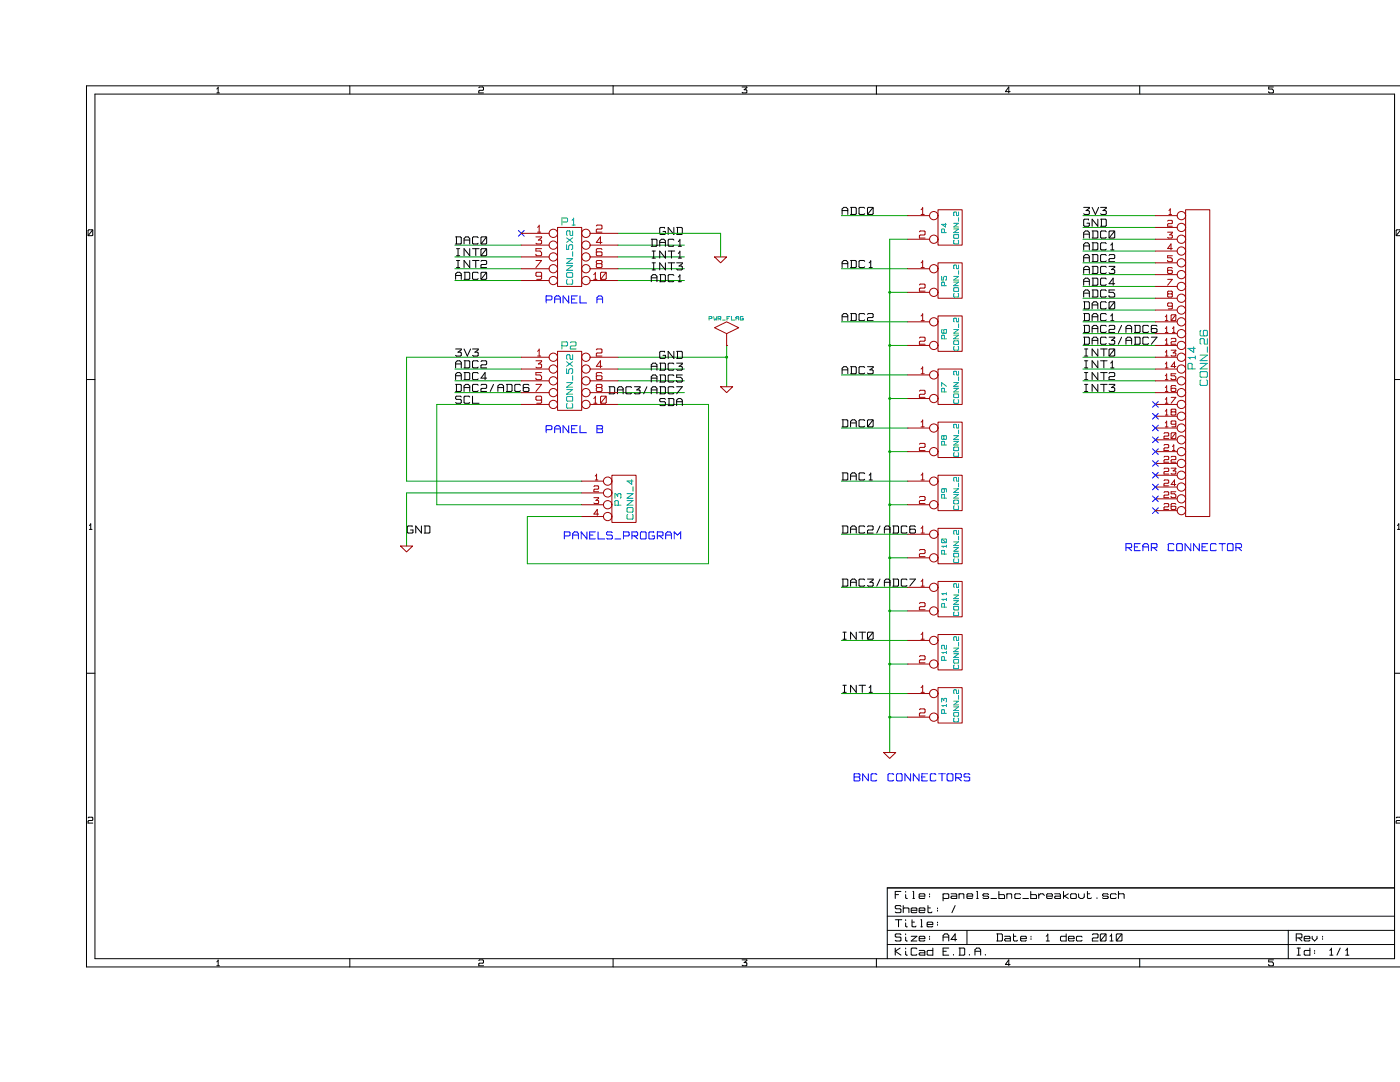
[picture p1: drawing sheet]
<svg xmlns="http://www.w3.org/2000/svg" width="279mm" height="216mm" viewBox="0 0 279 216" stroke-linecap="round" stroke-linejoin="round" font-family="sans-serif">
<g fill="none" stroke="#000" stroke-width=".2">
<path d="M18.9 18.8h259.4v172.5h-259.4zM43.3 18.5h.5M43.5 17.4v1.1M43.5 17.5l-.2 .3M69.8 17.1v1.7M95.6 17.5l.1-.1h.6l.2 .1v.4l-.2 .1h-.6l-.1 .2v.3h.9M122.4 17.1v1.7M148.1 17.4h.9l-.5 .5 .5 .1v.4l-.1 .1-.8-.1M174.9 17.1v1.7M201.6 18.3h-.9l.6-.9v1.1M227.5 17.1v1.7M254.1 17.4h-.9v.4h.7l.2 .2v.4l-.8 .1-.1-.2"/>
<path d="M279.4 17.1h-262.1v175.8h262.1M17.6 46l.1-.1h.7l.1 .1v.9l-.1 .1-.8-.1zM18.5 45.9l-.9 1.1M132.6 45.5v-.1h-.8l-.1 .1v1.2l.1 .1h.8l.2-.1v-.5h-.5M134.5 45.4v1.4l-1.2-1.4v1.4M135 45.4h1l.2 .1v1.2l-.2 .1h-1M135.2 45.4v1.4M279.4 45.9h-.6l-.2 .1v.9l.2 .1h.6M279.4 46l-.8 1M17.3 75.7h1.6M278.3 75.7h1.1M17.8 105.6h.6"/>
<path d="M18.1 104.5v1.1M18.1 104.6l-.3 .3M278.9 105.6h.5M279.2 104.5v1.1M279.2 104.6l-.3 .3M17.3 134.3h1.6M278.3 134.3h1.1M17.6 163.2l.1-.1h.7l.1 .1v.4l-.1 .1h-.7l-.1 .2v.3h.9M178.7 178.5h.6M179.8 177.9h-1.1v1.4M180.7 177.9v.1M180.7 178.5v.6l.4 .2"/>
<path d="M182.2 177.9h.1v1.4M182.2 179.3h.3M183.4 178.8h1.2v-.3l-.2-.2h-.8l-.2 .2v.6l.2 .2h.8l.2-.2M185.5 178.3v.2M185.5 178.8v.2M188.2 178.3v1.5M188.2 178.5l.2-.2h.8l.1 .2v.6l-.1 .2h-.8l-.2-.2M189.8 178.3h1l.1 .2v.8h-.9l-.2-.2 .2-.3h.9M191.4 178.5l.2-.2h.6l.2 .2v.8M191.4 178.3v1M193 178.8h1.1v-.3l-.2-.2h-.7l-.2 .2v.6l.2 .2h.7l.2-.2M194.9 177.9h.2v1.4"/>
<path d="M194.9 179.3h.3M197.3 178.5l-.2-.2h-.8l-.1 .2 .1 .3h.8l.2 .3-.2 .2h-.8l-.1-.2M197.8 179.3h1.1M199.3 177.9v1.4h1.2v-.6l-.2-.2h-1M200.9 178.5l.2-.2h.7l.1 .2v.8M200.9 178.3v1M203.7 178.5l-.2-.2h-.8l-.2 .2v.6l.2 .2h.8l.2-.2M204.1 179.3h1.2M205.7 177.9v1.4h1.1v-.6l-.1-.2h-1M207.3 178.7l.3-.4h.5l.3 .4M207.3 178.3v1M208.9 178.8h1.1v-.3l-.1-.2h-.8l-.2 .2v.6l.2 .2h.8l.1-.2"/>
<path d="M210.5 178.3h.9l.2 .2v.8h-.9l-.2-.2 .2-.3h.9M212.2 178.8h.2M212.2 177.9v1.4M212.4 178.8l.8 .5M213.2 178.3l-.8 .5M213.7 178.5l.1-.2h.8l.2 .2v.6l-.2 .2h-.8l-.1-.2zM215.3 178.3v.7l.3 .3h.5l.3-.3v-.7M217 177.9v1.2l.2 .2h.5l.1-.2M217 178.3h.5M218.9 179.1v.2M221.2 178.5l-.2-.2h-.8l-.2 .2 .2 .3h.8l.2 .3-.2 .2h-.8l-.2-.2M222.8 178.5l-.2-.2h-.8l-.2 .2v.6l.2 .2h.8l.2-.2"/>
<path d="M223.2 178.5l.2-.2h.8l.1 .2v.8M223.2 177.9v1.4M278.3 177.2h-101.2v14.1M279.4 163.7h-.6l-.2 .2v.3h.8M279.4 163.1h-.6l-.2 .1M43.3 192.7h.5M43.5 191.5v1.2M43.5 191.7l-.2 .2M69.8 191.3v1.6M95.6 191.7l.1-.2h.6l.2 .2v.4l-.2 .1h-.6l-.1 .1v.4h.9M122.4 191.3v1.6M148.1 191.5h.9l-.5 .6 .5 .1v.4l-.1 .1-.8-.1"/>
<path d="M174.9 191.3v1.6M177.1 182.8h101.2M177.1 188.5h101.2M177.1 185.6h101.2M178.7 189.2v1.4M178.7 183.5h1.3M179.3 183.5v1.4M179.6 189.2l-.9 .6 1.1 .8M179.8 186.5l-.2-.1h-.8l-.1 .1v.3l.1 .2h.8l.2 .2v.4l-.2 .2h-.8l-.1-.2M179.8 180.9l-.2-.2h-.8l-.1 .2v.3l.1 .1h.8l.2 .2v.5l-.2 .1h-.8l-.1-.1M180.3 180.7v1.4M180.3 181.3l.1-.1h.8l.2 .1v.8"/>
<path d="M180.7 187v.6l.4 .2M180.7 183.5v.2M180.7 184.2v.6l.4 .1M180.7 186.4v.1M180.7 189.2v.1M180.7 189.8v.6l.4 .2M181.8 186.8h1.2l-1.2 1h1.2M181.8 181.6h1.2v-.3l-.2-.1h-.8l-.2 .1v.7l.2 .1h.8l.2-.1M182 183.5v1.3l.2 .1h.5l.1-.1M182 184h.5M183 189.3l-.2-.1h-.8l-.2 .1v1.1l.2 .2h.8l.2-.2M183.4 187.3h1.2v-.3l-.2-.2h-.8l-.2 .2v.6l.2 .2h.8l.2-.2"/>
<path d="M183.4 189.6h1l.2 .2v.8h-1l-.2-.2 .2-.3h1M183.4 181.6h1.2v-.3l-.2-.1h-.8l-.2 .1v.7l.2 .1h.8l.2-.1M183.8 183.5h.1v1.4M183.8 184.9h.3M185 184.5h1.2v-.3l-.2-.2h-.8l-.2 .2v.6l.2 .1h.8l.2-.1M185.2 180.7v1.3l.2 .1h.5l.1-.1M185.2 181.2h.5M185.5 186.8v.2M185.5 187.3v.2M186.2 189.2v1.4h-1l-.2-.2v-.6l.2-.2h1M187.1 181.2v.1M187.1 181.6v.2"/>
<path d="M187.1 184v.2M187.1 184.5v.1M188.2 187.8v-1.1l.3-.3h.5l.3 .3v1.1M188.2 189.8h.7M188.2 187h1.1M189.3 189.2h-1.1v1.4h1.1M190.3 190.4v.2M190.6 180.7l-.6 1.4M190.9 187.5h-1.1l.8-1.1v1.4M191.4 189.2h1l.1 .1v1.1l-.1 .2h-1M191.6 189.2v1.4M193 185.6v2.9"/>
<path d="M193.5 190.4v.2M194.6 190.6v-1.1l.3-.3h.5l.3 .3v1.1M194.6 189.8h1.1M196.6 190.4v.2M198.9 186.4h1l.1 .1v1.1l-.1 .2h-1M199.1 186.4v1.4M200.5 186.8h1l.1 .2v.8h-.9l-.2-.2 .2-.3h.9M201.6 192.4h-.9l.6-.9v1.2M202.3 186.4v1.2l.1 .2h.5l.2-.2M202.3 186.8h.4M203.7 187.3h1.1v-.3l-.1-.2h-.8l-.2 .2v.6l.2 .2h.8l.1-.2M205.8 186.8v.2"/>
<path d="M205.8 187.3v.2M208.8 187.8h.6M209.1 186.4v1.4M209.1 186.5l-.3 .3M212.8 186.4v1.4h-1l-.2-.2v-.6l.2-.2h1M213.2 187.3h1.2v-.3l-.2-.2h-.8l-.2 .2v.6l.2 .2h.8l.2-.2M216 187l-.2-.2h-.8l-.2 .2v.6l.2 .2h.8l.2-.2M218 186.5l.2-.1h.8l.1 .1v.5l-.1 .2h-.8l-.2 .1v.5h1.1M219.6 186.5l.2-.1h.8l.1 .1v1.1l-.1 .2h-.8l-.2-.2zM220.7 186.4l-1.1 1.4M221.5 187.8h.7M221.8 186.4v1.4"/>
<path d="M221.8 186.5l-.3 .3M222.8 186.5l.1-.1h.8l.2 .1v1.1l-.2 .2h-.8l-.1-.2zM223.9 186.4l-1.1 1.4M227.5 191.3v1.6M254.1 191.5h-.9v.4h.7l.2 .3v.4l-.8 .1-.1-.3M257.1 185.6v5.7M258.7 187.2h1l.1-.2v-.5l-.1-.1h-1v1.4M258.9 190.6h.6M258.9 189.2h.6M259.2 187.2l.6 .6M259.2 189.2v1.4M260.3 187.3h1.1v-.3l-.2-.2h-.7l-.2 .2v.6l.2 .2h.7l.2-.2"/>
<path d="M261.4 189.2v1.4h-.9l-.2-.2v-.6l.2-.2h.9M261.9 186.8v.5l.5 .5 .4-.5v-.5M262.4 189.6v.2M262.4 190.1v.2M263.9 186.8v.2M263.9 187.3v.2M265.4 190.6h.6M265.7 189.2v1.4M265.7 189.3l-.3 .3M267.5 189.2l-.7 1.4M268.6 190.6h.6M268.9 189.2v1.4"/>
<path d="M268.9 189.3l-.3 .3"/>
</g>
<path d="M142.6 51.3h2.4l-1.2 1.1z" fill="none" stroke="#a00000" stroke-width=".2"/>
<path d="M123.3 46.6h20.5v4.7" fill="none" stroke="#00a000" stroke-width=".2"/>
<circle cx="145" cy="71.3" r=".19" fill="#00a000"/>
<g fill="none" stroke="#00a000" stroke-width=".2">
<path d="M90.8 53.6h13.2M90.8 48.9h13.2M123.3 53.6h13.3M123.3 48.9h13.3M167.9 53.6h13.3M216.1 57.2h14.5M216.1 52.4h14.5M216.1 47.7h14.5M90.8 76h13.2M104 71.3h-22.9v24.7h35M123.3 76h13.3M145 68.9v8.3"/>
<path d="M167.9 74.8h13.3M216.1 71.3h14.5M216.1 76h14.5M216.1 66.6h14.5M216.1 61.9h14.5M104 80.7h-16.8v20h28.9M167.9 96h13.3M105.2 103.1h10.9M167.9 117.2h13.3M167.9 138.4h13.3"/>
<circle cx="145" cy="71.3" r=".19"/>
</g>
<circle cx="177.6" cy="143.1" r=".19" fill="#00a000"/>
<g fill="none" stroke="#00a000" stroke-width=".2">
<path d="M177.6 47.7v102.5"/>
<circle cx="177.6" cy="143.1" r=".19"/>
</g>
<circle cx="177.6" cy="121.9" r=".19" fill="#00a000"/>
<g fill="none" stroke="#00a000" stroke-width=".2">
<path d="M177.6 132.5h3.6"/>
<circle cx="177.6" cy="121.9" r=".19"/>
</g>
<circle cx="177.6" cy="100.7" r=".19" fill="#00a000"/>
<g fill="none" stroke="#00a000" stroke-width=".2">
<path d="M177.6 111.3h3.6"/>
<circle cx="177.6" cy="100.7" r=".19"/>
</g>
<circle cx="177.6" cy="79.5" r=".19" fill="#00a000"/>
<g fill="none" stroke="#00a000" stroke-width=".2">
<path d="M177.6 90.1h3.6"/>
<circle cx="177.6" cy="79.5" r=".19"/>
</g>
<circle cx="177.6" cy="58.3" r=".19" fill="#00a000"/>
<g fill="none" stroke="#00a000" stroke-width=".2">
<path d="M177.6 47.7h3.6M177.6 58.3h3.6M177.6 68.9h3.6M177.6 79.5h3.6"/>
<circle cx="177.6" cy="58.3" r=".19"/>
</g>
<circle cx="177.6" cy="68.9" r=".19" fill="#00a000"/>
<g fill="none" stroke="#00a000" stroke-width=".2">
<path d="M177.6 100.7h3.6"/>
<circle cx="177.6" cy="68.9" r=".19"/>
</g>
<circle cx="177.6" cy="90.1" r=".19" fill="#00a000"/>
<g fill="none" stroke="#00a000" stroke-width=".2">
<path d="M177.6 121.9h3.6"/>
<circle cx="177.6" cy="90.1" r=".19"/>
</g>
<circle cx="177.6" cy="111.3" r=".19" fill="#00a000"/>
<g fill="none" stroke="#00a000" stroke-width=".2">
<path d="M177.6 143.1h3.6"/>
<circle cx="177.6" cy="111.3" r=".19"/>
</g>
<circle cx="177.6" cy="132.5" r=".19" fill="#00a000"/>
<g fill="none" stroke="#00a000" stroke-width=".2">
<path d="M90.8 51.3h13.2M90.8 56h13.2M123.3 51.3h13.3M123.3 56h13.3M167.9 43h13.3M216.1 43h14.5M216.1 45.4h14.5M216.1 50.1h14.5M216.1 54.8h14.5M216.1 59.5h14.5M90.8 78.3h13.2M90.8 73.6h13.2"/>
<path d="M123.3 78.3h13.3M123.3 73.6h13.3M123.3 71.3h21.7M167.9 64.2h13.3M216.1 78.3h14.5M216.1 73.6h14.5M216.1 64.2h14.5M216.1 68.9h14.5M116.1 98.4h-35v10.6M123.3 80.7h18.1v31.8h-36.2v-9.4M167.9 85.4h13.3M167.9 106.6h13.3"/>
<path d="M167.9 127.8h13.3"/>
<circle cx="177.6" cy="132.5" r=".19"/>
</g>
<g fill="none" stroke="#0000c0" stroke-width=".2">
<path d="M103.5 46l1.1 1.1M104.6 46l-1.1 1.1M230 99l1.2 1.1M230 96.6l1.2 1.1M230 94.3l1.2 1.1M230 91.9l1.2 1.1M230 89.6l1.2 1.1M230 87.2l1.2 1.1M230 84.8l1.2 1.2M230 82.5l1.2 1.1M230 80.1l1.2 1.2M231.2 99l-1.2 1.1"/>
<path d="M231.2 96.6l-1.2 1.1M231.2 94.3l-1.2 1.1M231.2 91.9l-1.2 1.1M231.2 89.6l-1.2 1.1M231.2 87.2l-1.2 1.1M231.2 84.8l-1.2 1.2M231.2 82.5l-1.2 1.1M231.2 80.1l-1.2 1.2M230 101.3l1.2 1.2M231.2 101.3l-1.2 1.2"/>
</g>
<g fill="none" stroke="#a00000" stroke-width=".2">
<path d="M104 53.6h5.6M104 56h5.6M104 51.3h5.6M104 48.9h5.6M104 46.6h5.6M107 47.3h1.1v.1l-.7 .5h.5l.2 .2v.4l-.2 .2h-.8l-.1-.2M107 52h1.1l-1.1 1.4M107.3 46.3h.6M107.6 44.9v1.4M107.6 45.1l-.3 .3M108.1 55l-.2 .1h-.8l-.1-.1v-.5l.1-.2h.8l.2 .2v1.1l-.2 .1h-.8M108.1 49.6h-1.1v.5h.8l.3 .3v.5l-.2 .1h-.8l-.1-.3"/>
<path d="M111.3 45.4h4.8v11.8h-4.8zM117.8 53.6h5.5M117.8 56h5.5M117.8 51.3h5.5M117.8 48.9h5.5M117.8 46.6h5.5M118.5 55.7h.6M118.8 54.3v1.4M118.8 54.5l-.3 .3M119 45.1l.2-.2h.8l.1 .2v.4l-.1 .2h-.8l-.2 .2v.4h1.1M119.2 52.6l-.2 .2v.4l.2 .2h.8l.1-.2v-.4l-.1-.2M119.2 52.6l-.2-.2v-.3l.2-.1h.8l.1 .1v.3l-.1 .2"/>
<path d="M119.2 52.6h.8M119.9 54.5l.1-.2h.8l.2 .2v1.1l-.2 .1h-.8l-.1-.1zM120.1 49.8l-.1-.2h-.8l-.2 .2v1.1l.2 .1h.8l.1-.1v-.5l-.1-.1h-.8l-.2 .1M120.1 48.4h-1.1l.8-1.1v1.4M121 54.3l-1.1 1.4M181.2 47.7h4.3M181.2 43h4.3M181.2 58.3h4.3M181.2 53.6h4.3M183.5 56.8l.2-.1h.8l.1 .1v.5l-.1 .2h-.8l-.2 .1v.5h1.1M183.5 46.3l.2-.2h.8l.1 .2v.4l-.1 .2h-.8l-.2 .1v.5h1.1M183.8 53.4h.7"/>
<path d="M183.8 42.8h.7M184.1 41.4v1.4M184.1 52v1.4M184.1 52.1l-.3 .3M184.1 41.5l-.3 .4M187.2 52.4h4.8v7.1h-4.8zM187.2 41.9h4.8v7h-4.8zM230.6 59.5h4.3M230.6 57.2h4.3M230.6 54.8h4.3M230.6 52.4h4.3M230.6 50.1h4.3"/>
<path d="M230.6 47.7h4.3M230.6 45.4h4.3M230.6 43h4.3M233 44.1l.2-.1h.6l.2 .1v.4l-.2 .1h-.6l-.2 .2v.3h1M233 46.3h1l-.6 .6 .6 .1v.4l-.2 .1-.8-.1M233 55.7h1l-1 1.2M233.2 58.6l-.2-.1 .2-.4h.6l.2 .1-.2 .4M233.2 58.6l-.2 .2v.4l.2 .1 .8-.1v-.4l-.2-.2M233.2 58.6h.6M233.3 42.8h.5M233.6 41.6v1.2M233.6 41.8l-.3 .2"/>
<path d="M234 49.6h-1l.7-.9v1.2M234 51h-1v.4h.7l.3 .3v.4l-.8 .1-.2-.2M234 53.5l-.2-.1h-.6l-.2 .1v.9l.8 .2 .2-.2v-.4l-.2-.1-.8 .1M236.6 41.9h4.8v61.2h-4.8zM104 78.3h5.6M104 76h5.6M104 73.6h5.6M104 71.3h5.6M107 72h1.1v.2l-.7 .4h.5l.2 .2v.5l-.2 .1h-.8l-.1-.1M107 76.7h1.1l-1.1 1.4M107.3 71h.6M107.6 69.6v1.4"/>
<path d="M107.6 69.8l-.3 .3M108.1 79.7l-.2 .2h-.8l-.1-.2v-.5l.1-.1h.8l.2 .1v1.1l-.2 .2h-.8M108.1 74.3h-1.1v.5h.8l.3 .3v.5l-.2 .2h-.8l-.1-.3M111.3 70.1h4.8v11.8h-4.8zM117.8 78.3h5.5M117.8 76h5.5M117.8 73.6h5.5M117.8 71.3h5.5M118.8 79.1v1.4M118.8 79.2l-.3 .3M119 69.8l.2-.2h.8l.1 .2v.5l-.1 .1h-.8l-.2 .2v.4h1.1M119.2 77.3l-.2 .2v.5l.2 .1h.8l.1-.1v-.5l-.1-.2"/>
<path d="M119.2 77.3l-.2-.1v-.3l.2-.2h.8l.1 .2v.3l-.1 .1M119.2 77.3h.8M119.9 79.2l.1-.1h.8l.2 .1v1.1l-.2 .2h-.8l-.1-.2zM120.1 74.5l-.1-.2h-.8l-.2 .2v1.1l.2 .2h.8l.1-.2v-.5l-.1-.1h-.8l-.2 .1M120.1 73.1h-1.1l.8-1.1v1.4M121 79.1l-1.1 1.4M142.6 65.4l2.4-1.2 2.4 1.2-2.4 1.2zM143.8 77.2h2.4l-1.2 1.1zM145 66.6v2.3M145 68.9h.1M181.2 68.9h4.3M181.2 64.2h4.3"/>
<path d="M181.2 79.5h4.3M181.2 74.8h4.3M183.5 78l.2-.1h.8l.1 .1v.5l-.1 .2h-.8l-.2 .1v.5h1.1M183.5 67.4l.2-.1h.8l.1 .1v.5l-.1 .2h-.8l-.2 .1v.5h1.1M183.8 74.6h.7M183.8 64h.7M184.1 62.6v1.4M184.1 73.2v1.4M184.1 73.3l-.3 .3M184.1 62.7l-.3 .3M187.2 73.6h4.8v7.1h-4.8zM187.2 63h4.8v7.1h-4.8z"/>
<path d="M230.6 78.3h4.3M230.6 76h4.3M230.6 73.6h4.3M230.6 71.3h4.3M230.6 68.9h4.3M230.6 66.6h4.3M230.6 64.2h4.3M230.6 61.9h4.3M232.6 78.1h.5M232.6 75.8h.5M232.6 73.4h.5M232.6 71h.5"/>
<path d="M232.6 68.7h.5M232.6 66.3h.5M232.6 64h.5M232.8 62.8v1.2M232.8 65.2v1.1M232.8 67.5v1.2M232.8 69.9v1.1M232.8 72.2v1.2M232.8 74.6v1.2M232.8 76.9v1.2M232.8 79.3v1.2M232.8 79.4l-.2 .3"/>
<path d="M232.8 77.1l-.2 .2M232.8 74.7l-.2 .3M232.8 72.4l-.2 .2M232.8 70l-.2 .3M232.8 67.7l-.2 .2M232.8 65.3l-.2 .3M232.8 62.9l-.2 .3M233.7 62.9l.2-.1h.6l.2 .1v1l-.2 .1-.8-.1zM233.7 67.7l.2-.2h.6l.2 .2v.4l-.2 .1h-.6l-.2 .1v.4h1M233.7 69.9h1l-.6 .5 .6 .1v.4l-.2 .1-.8-.1M233.7 79.3h1l-1 1.2M234 61l-.8 .1-.2-.1v-.4l.2-.1h.6l.2 .1v.9l-.8 .1"/>
<path d="M234 66.3h.5M234.3 65.2v1.1M234.3 65.3l-.3 .3M234.7 74.6h-1v.4h.7l.3 .2v.4l-.8 .2-.2-.3M234.7 77.1l-.2-.2h-.6l-.2 .2v.9l.8 .1 .2-.1v-.4l-.2-.1-.8 .1M234.7 73.1h-1l.7-.9v1.2M234.7 62.8l-1 1.2M104 80.7h5.6M116.1 98.4h4.3M116.1 96h4.3M117.8 80.7h5.5M118.5 80.5h.6"/>
<path d="M118.5 99.3h1l-.6 .5 .6 .2v.4l-.2 .1-.8-.1M118.5 97.1l.2-.2h.6l.2 .2v.4l-.2 .1h-.6l-.2 .1v.4h1M118.8 95.8h.5M119.1 94.6v1.2M119.1 94.7l-.3 .3M122.1 94.8h4.8v9.4h-4.8zM181.2 90.1h4.3M181.2 85.4h4.3M181.2 96h4.3M183.5 99.2l.2-.1h.8l.1 .1v.5l-.1 .2h-.8l-.2 .1v.5h1.1M183.5 88.6l.2-.1h.8l.1 .1v.5l-.1 .2h-.8l-.2 .1v.5h1.1M183.8 95.8h.7"/>
<path d="M183.8 85.2h.7M184.1 83.8v1.4M184.1 94.4v1.4M184.1 94.5l-.3 .3M184.1 83.9l-.3 .3M187.2 94.8h4.8v7.1h-4.8zM187.2 84.2h4.8v7.1h-4.8zM230.6 99.5h4.3M230.6 97.2h4.3M230.6 94.8h4.3M230.6 92.5h4.3M230.6 90.1h4.3"/>
<path d="M230.6 87.8h4.3M230.6 85.4h4.3M230.6 83.1h4.3M230.6 80.7h4.3M232.3 86.5l.1-.1h.7l.1 .1v.4l-.1 .1h-.7l-.1 .2v.3h.9M232.3 88.8l.1-.1h.7l.1 .1v.4l-.8 .2-.1 .1v.4h.9M232.3 91.2l.1-.1h.7l.1 .1v.4l-.1 .1h-.7l-.1 .2v.3h.9M232.3 93.6l.1-.2h.7l.1 .2v.4l-.1 .1h-.7l-.1 .1v.4h.9M232.3 95.9l.1-.1h.7l.1 .1v.4l-.1 .1h-.7l-.1 .2v.3h.9M232.3 98.3l.1-.2h.7l.1 .2v.4l-.1 .1h-.7l-.1 .1v.4h.9M232.6 85.2h.5M232.6 82.8h.5"/>
<path d="M232.6 80.5h.5M232.8 81.6v1.2M232.8 84v1.2M232.8 84.1l-.2 .3M232.8 81.8l-.2 .2M233.7 86.5l.2-.1h.6l.2 .1v.9l-.2 .1-.8-.1zM233.7 91.2l.2-.1h.6l.2 .1v.4l-.8 .1-.2 .2v.3h1M233.7 93.4h1l-.6 .6 .6 .1v.4l-.2 .1-.8-.1M233.9 82.2l-.2-.2 .2-.4h.6l.2 .2-.2 .4M233.9 82.2l-.2 .1v.4l.2 .1 .8-.1v-.4l-.2-.1M233.9 82.2h.6M234 89.9h.5"/>
<path d="M234.3 88.7v1.2M234.3 88.8l-.3 .3M234.7 84.5l-.8 .2-.2-.2v-.4l.2-.1h.6l.2 .1v1l-.8 .1M234.7 98.1h-1v.4h.7l.3 .3v.4l-.8 .1-.2-.3M234.7 96.7h-1l.7-.9v1.1M234.7 86.4l-1 1.1M79.9 109h2.4l-1.2 1.1zM116.1 103.1h4.3M116.1 100.7h4.3M119.5 102.6h-1l.7-.9v1.1M181.2 100.7h4.3M181.2 117.2h4.3"/>
<path d="M181.2 111.3h4.3M181.2 106.6h4.3M183.5 109.8l.2-.1h.8l.1 .1v.5l-.1 .2h-.8l-.2 .1v.5h1.1M183.8 117h.7M183.8 106.4h.7M184.1 105v1.4M184.1 115.5v1.5M184.1 115.7l-.3 .3M184.1 105.1l-.3 .3M187.2 116h4.8v7.1h-4.8zM187.2 105.4h4.8v7.1h-4.8zM230.6 101.9h4.3"/>
<path d="M232.3 100.6l.1-.1h.7l.1 .1v.4l-.1 .1h-.7l-.1 .2v.4h.9M234.7 100.6l-.2-.1h-.6l-.2 .1v.9l.8 .2 .2-.2v-.4l-.2-.1-.8 .1M181.2 138.4h4.3M181.2 132.5h4.3M181.2 127.8h4.3M181.2 121.9h4.3M183.5 120.4l.2-.1h.8l.1 .1v.5l-.1 .2h-.8l-.2 .1v.5h1.1M183.5 131l.2-.1h.8l.1 .1v.5l-.1 .2h-.8l-.2 .1v.5h1.1M183.8 138.2h.7M183.8 127.6h.7M184.1 126.1v1.5M184.1 136.7v1.5"/>
<path d="M184.1 136.9l-.3 .3M184.1 126.3l-.3 .3M187.2 137.2h4.8v7.1h-4.8zM187.2 126.6h4.8v7.1h-4.8zM176.4 150.2h2.4l-1.2 1.1zM181.2 143.1h4.3M183.5 141.6l.2-.2h.8l.1 .2v.5l-.1 .1h-.8l-.2 .2v.5h1.1"/>
<circle cx="110.4" cy="46.6" r=".84"/>
<circle cx="110.4" cy="53.6" r=".84"/>
<circle cx="110.4" cy="48.9" r=".84"/>
<circle cx="110.4" cy="56" r=".84"/>
<circle cx="110.4" cy="51.3" r=".84"/>
<circle cx="116.9" cy="46.6" r=".84"/>
<circle cx="116.9" cy="53.6" r=".84"/>
<circle cx="116.9" cy="48.9" r=".84"/>
<circle cx="116.9" cy="56" r=".84"/>
<circle cx="116.9" cy="51.3" r=".84"/>
<circle cx="186.4" cy="43" r=".84"/>
<circle cx="186.4" cy="53.6" r=".84"/>
<circle cx="186.4" cy="58.3" r=".84"/>
<circle cx="186.4" cy="47.7" r=".84"/>
<circle cx="235.8" cy="43" r=".84"/>
<circle cx="235.8" cy="47.7" r=".84"/>
<circle cx="235.8" cy="52.5" r=".84"/>
<circle cx="235.8" cy="59.5" r=".84"/>
<circle cx="235.8" cy="50.1" r=".84"/>
<circle cx="235.8" cy="57.2" r=".84"/>
<circle cx="235.8" cy="54.8" r=".84"/>
<circle cx="235.8" cy="45.4" r=".84"/>
<circle cx="110.4" cy="78.4" r=".84"/>
<circle cx="110.4" cy="71.3" r=".84"/>
<circle cx="110.4" cy="76" r=".84"/>
<circle cx="110.4" cy="73.6" r=".84"/>
<circle cx="116.9" cy="78.4" r=".84"/>
<circle cx="116.9" cy="71.3" r=".84"/>
<circle cx="116.9" cy="76" r=".84"/>
<circle cx="116.9" cy="73.6" r=".84"/>
<circle cx="186.4" cy="68.9" r=".84"/>
<circle cx="186.4" cy="64.2" r=".84"/>
<circle cx="186.4" cy="79.5" r=".84"/>
<circle cx="186.4" cy="74.8" r=".84"/>
<circle cx="235.8" cy="68.9" r=".84"/>
<circle cx="235.8" cy="78.4" r=".84"/>
<circle cx="235.8" cy="64.2" r=".84"/>
<circle cx="235.8" cy="71.3" r=".84"/>
<circle cx="235.8" cy="76" r=".84"/>
<circle cx="235.8" cy="66.6" r=".84"/>
<circle cx="235.8" cy="73.6" r=".84"/>
<circle cx="235.8" cy="61.9" r=".84"/>
<circle cx="110.4" cy="80.7" r=".84"/>
<circle cx="116.9" cy="80.7" r=".84"/>
<circle cx="121.3" cy="98.4" r=".84"/>
<circle cx="121.3" cy="96" r=".84"/>
<circle cx="186.4" cy="85.4" r=".84"/>
<circle cx="186.4" cy="96" r=".84"/>
<circle cx="186.4" cy="90.1" r=".84"/>
<circle cx="235.8" cy="87.8" r=".84"/>
<circle cx="235.8" cy="94.8" r=".84"/>
<circle cx="235.8" cy="83.1" r=".84"/>
<circle cx="235.8" cy="99.5" r=".84"/>
<circle cx="235.8" cy="85.4" r=".84"/>
<circle cx="235.8" cy="97.2" r=".84"/>
<circle cx="235.8" cy="92.5" r=".84"/>
<circle cx="235.8" cy="90.1" r=".84"/>
<circle cx="235.8" cy="80.7" r=".84"/>
<circle cx="121.3" cy="100.7" r=".84"/>
<circle cx="121.3" cy="103.1" r=".84"/>
<circle cx="186.4" cy="117.2" r=".84"/>
<circle cx="186.4" cy="100.7" r=".84"/>
<circle cx="186.4" cy="111.3" r=".84"/>
<circle cx="186.4" cy="106.6" r=".84"/>
<circle cx="235.8" cy="101.9" r=".84"/>
<circle cx="186.4" cy="132.5" r=".84"/>
<circle cx="186.4" cy="138.4" r=".84"/>
<circle cx="186.4" cy="127.8" r=".84"/>
<circle cx="186.4" cy="121.9" r=".84"/>
<circle cx="186.4" cy="143.1" r=".84"/>
</g>
<g fill="none" stroke="#00a0a0" stroke-width=".2">
<path d="M112.1 44.3h1l.2-.2v-.4l-.2-.2h-1v1.4M113.1 48.8v1h.4v-.7l.3-.3h.4l.1 .8-.3 .2M113.1 54.5l.1-.1h1l.1 .8-.1 .1h-1l-.1-.1zM113.1 53h1.2l-1.2 .9h1.2M113.1 51.6h1.2l-1.2 .9h1.2M113.1 47.5l1.2 .9M113.2 55.8l-.1 .1v.7l.1 .1h1l.1-.1-.1-.8M114.2 44.9h.6M114.3 46.1v.9l-.5-.2-.2-.7h-.4l-.1 .1v.6l.1 .2M114.3 50.2v1M114.3 47.5l-1.2 .9M114.5 43.5v1.4"/>
<path d="M114.5 43.7l-.3 .3M187.9 55.2v.7h.4v-.5l.2-.2h.3l.1 .6-.2 .1M188.5 46.4v-.6l-.5-.1-.1 .1v.6h1M188.5 57v-.6l-.5-.1-.1 .1v.6h1M188.7 44.6v.7l-.8-.5h1M190.3 46.9l.9-.1 .1 .7h-.8h-.2zM190.3 57.5l.9-.1 .1 .6-.8 .1-.2-.1zM190.3 56.3h1l-1 .7h1M190.3 55.2h1l-1 .7h1M190.3 45.7h1l-1 .7h1M190.3 44.6h1l-1 .7h1M190.5 47.9l-.2 .1v.6l.2 .1h.7v-.8"/>
<path d="M190.5 58.5l-.2 .1v.6l.2 .1 .8-.1-.1-.7M191.3 42.3v.7l-.4-.1v-.5l-.1-.1-.5 .1v.5l.2 .1M191.3 43.4v.8M191.3 52.9v.7l-.4-.1v-.5l-.1-.1-.5 .1v.5l.2 .1M191.3 54v.8M112.1 69h1l.2-.1v-.5l-.2-.2h-1v1.4M113.1 76.3h1.2l-1.2 1h1.2M113.1 73.6v.9h.4v-.7l.3-.2h.4l.1 .7-.3 .2M113.1 79.3l.1-.2h1l.1 .8-.1 .1h-1l-.1-.1zM113.1 77.7h1.2l-1.2 1h1.2M113.1 72.2l1.2 .9M113.8 68.4l.2-.2h.8l.2 .2v.5l-.2 .1h-.8l-.2 .2v.4h1.2"/>
<path d="M114.3 70.8v.9l-.5-.1-.2-.8h-.4l-.1 .1v.7l.1 .1M114.3 75v.9M114.3 72.2l-1.2 .9M141.5 63.6h.5l.1-.3-.6-.1v.7M142.4 63.2l.2 .7 .1-.3 .2 .3 .2-.7M143.3 63.6h.5l.1-.3-.6-.1v.7M143.5 63.6l.4 .3M144.2 63.9h.6M145.1 63.5h.3M145.6 63.2h-.5v.7M146 63.2v.7h.6M146.9 63.9v-.6l.1-.1 .4 .1v.6"/>
<path d="M146.9 63.5h.5M148.2 63.3h-.4v.6l.5-.1v-.2h-.2M187.9 77.1v-.8l1 .8M188 65.7l-.1 .1v.6l.1 .1h.8l.1-.7h-.5v.6l.1 .1M188.5 67.6v-.6l-.5-.1-.1 .1v.6h1M188.5 78.2v-.6l-.5-.1-.1 .1v.6h1M190.3 68.1l.9-.1 .1 .6-.8 .1-.2-.1zM190.3 78.7l.9-.1 .1 .6-.8 .1-.2-.1zM190.3 77.5h1l-1 .7h1M190.3 76.3h1l-1 .8h1M190.3 66.9h1l-1 .7h1M190.3 65.7h1l-1 .8h1"/>
<path d="M190.5 69.1l-.2 .1v.6l.2 .1 .8-.1-.1-.7M190.5 79.7l-.2 .1v.6l.2 .1 .8-.1-.1-.7M191.3 63.5v.7l-.4-.1v-.5l-.1-.1-.5 .1v.5l.2 .1M191.3 64.6v.7M191.3 74.1v.7l-.4-.1v-.5l-.1-.1-.5 .1v.5l.2 .1M191.3 75.2v.7M237.1 71.3h1.4M237.3 71.3l.3 .3M237.9 73.6v-.9l-.2-.2h-.4l-.2 .2v.9h1.4M238.2 69.2v1.1l-1.1-.8h1.4M238.5 71v.6M239.5 72.5h1.5l-1.5 1.1h1.5"/>
<path d="M239.5 74.3l.2-.1h1.1l.2 .1v.8l-.2 .2h-1.1l-.2-.2zM239.5 70.9h1.5l-1.5 1.1h1.5M239.7 75.8l-.2 .2v.7l.2 .2h1.1l.2-.2v-.7l-.2-.2M239.7 65.9l-.2 .2v.8l.2 .1h1.1l.2-.1v-.8l-.2-.2h-.5l-.1 .2v.8l.1 .1M241 67.6v1.1h-.5l-.2-.2v-.8l-.1-.1h-.5l-.2 .1v.8l.2 .2M241 69.2v1.1M113.2 80.5l-.1 .2v.6l.1 .1h1l.1-.1-.1-.8M122.7 99.4v-.9l.6 .5 .1-.5h.4l.1 .1-.1 .8M125.1 99.9h1.2l-1.2 .9h1.2M125.1 98.5h1.2l-1.2 .9h1.2M126.1 95.7v.9l-1-.6h1.2M126.3 97.1v.9"/>
<path d="M188.4 87h-.5v.6h.5M188.4 97.5l.1 .1v.6h-.6v-.6l.1-.1h.8l.1 .7M188.4 87h.5v.6h-.5M188.4 87v.6M188.5 88.8v-.6l-.5-.1-.1 .1v.6h1M188.5 99.4v-.6l-.5-.1-.1 .1v.6h1M190.3 89.3l.9-.1 .1 .6-.8 .1-.2-.1zM190.3 99.9l.9-.1 .1 .6-.8 .1-.2-.1zM190.3 98.7h1l-1 .7h1M190.3 97.5h1l-1 .8h1M190.3 88.1h1l-1 .7h1M190.3 86.9h1l-1 .8h1"/>
<path d="M190.5 90.3l-.2 .1v.6l.2 .1h.7v-.8M191.3 95.3v.7l-.4-.1v-.5l-.1-.1-.5 .1v.5l.2 .1M191.3 84.7v.7l-.4-.1v-.5l-.1-.1-.5 .1v.5l.2 .1M191.3 85.8v.7M191.3 96.4v.7M123.4 100.8v-.8l-.1-.1h-.4l-.2 .1v.8h1.2M125.1 101.4l.2-.1h.9l.1 .8-.1 .1h-.9l-.2-.1zM125.3 102.7l-.2 .1v.6l.2 .2h.9l.1-.2-.1-.7M187.9 107.7l.9-.1 .1 .6-.9 .1-.1-.1zM187.9 119.6h1M187.9 118.5h1M187.9 109h1"/>
<path d="M187.9 107.6l1 .7M188 119.6l.3 .2M188 118.5l.3 .2M188 109l.3 .2M188.5 110.6v-.7l-.5-.1-.1 .1v.7h1M188.9 108.8v.4M188.9 118.3v.4M188.9 119.4v.4M190.3 110.5l.9-.1 .1 .6-.8 .1-.2-.1zM190.3 119.9h1l-1 .7h1M190.3 118.7h1l-1 .8h1M190.3 109.3h1l-1 .7h1"/>
<path d="M190.3 108.1h1l-1 .8h1M190.5 100.9l-.2 .1v.6l.2 .1h.7v-.8M190.5 111.5l-.2 .1v.6l.2 .1h.7v-.8M191.3 105.9v.7l-.4-.1v-.5l-.1-.1-.5 .1v.5l.2 .1M191.3 107v.7M191.3 116.5v.7l-.4-.1v-.5l-.1-.1-.5 .1v.5l.2 .1M191.3 117.6v.7M187.9 130.2h1M188 130.2l.3 .2M188.5 121.2v-.7l-.5-.1-.1 .1v.7h1M188.5 131.7v-.6l-.5-.1-.1 .1v.6h1M188.9 128.8v.7l-.4-.1v-.5l-.1-.1-.5 .1v.5l.1 .1"/>
<path d="M188.9 130v.4M190.3 121.1l.9-.1 .1 .6-.8 .1-.2-.1zM190.3 131.7l.9-.1 .1 .6-.8 .1-.2-.1zM190.3 139.9h1l-1 .7h1M190.3 130.5h1l-1 .7h1M190.3 129.3h1l-1 .8h1M190.5 122.1l-.2 .1v.6h.2h.8l-.1-.7M190.5 132.7l-.2 .1v.5l.2 .1 .8-.1-.1-.6M191.3 127.1v.7l-.4-.1v-.5l-.1-.1-.5 .1v.5l.2 .1M191.3 128.2v.7M191.3 137.7v.7l-.4-.1v-.5l-.1-.1-.5 .1v.5l.2 .1M191.3 138.8v.7"/>
<path d="M187.9 140.1v-.7l.5 .4v-.4h.4v.7M187.9 140.8h1M188 140.8l.3 .2M188.5 142.3v-.6l-.5-.1-.1 .1v.6h1M188.9 140.6v.4M190.3 142.3l.9-.1 .1 .6-.8 .1-.2-.1zM190.3 141h1l-1 .8h1M190.5 143.3l-.2 .1v.5l.2 .1h.7v-.7"/>
</g>
<g fill="none" stroke="#00f" stroke-width=".2">
<path d="M109 59.8h1l.1-.1v-.5l-.1-.2h-1v1.5M110.7 59.7h1.1M113.5 59v1.5l-1.1-1.5v1.5M114.1 59.7h.6M115.2 59h-1.1v1.5h1.1M115.8 59v1.5h1.3M119.1 59.7h1.2M110.7 60.5v-1.1l.3-.4h.5l.3 .4v1.1M119.1 60.5v-1.1l.4-.4h.4l.4 .4v1.1M109 85.7h1l.1-.1v-.5l-.1-.2h-1v1.5M110.7 86.4v-1.1l.3-.4h.5l.3 .4v1.1M110.7 85.6h1.1"/>
<path d="M113.5 84.9v1.5l-1.1-1.5v1.5M114.1 85.6h.6M115.2 84.9h-1.1v1.5h1.1M115.8 84.9v1.5h1.3M119.1 84.9h1l.2 .2v.3l-.2 .2 .2 .6-.2 .2h-1zM119.1 85.6h1M112.6 106.9h1l.2-.1v-.5l-.2-.2h-1v1.4M114.3 107.5v-1l.3-.4h.5l.3 .4v1M114.3 106.8h1.1M117.1 106.1v1.4l-1.1-1.4v1.4M117.7 106.8h.6M118.8 106.1h-1.1v1.4h1.1"/>
<path d="M119.4 106.1v1.4h1.3M122.2 106.3l-.2-.2h-.8l-.1 .2v.3l.1 .2h.8l.2 .1v.5l-.2 .1h-.8l-.1-.1M122.7 107.5h1.2M124.4 106.9h1l.2-.1v-.5l-.2-.2h-1v1.4M126.1 106.9h1l.2-.1v-.5l-.2-.2h-1v1.4M126.6 106.9l.7 .6M127.8 106.3l.2-.2h.8l.1 .2v1.1l-.1 .1h-.8l-.2-.1zM130.5 106.3v-.2h-.8l-.2 .2v1.1l.2 .1h.8l.1-.1v-.5h-.5M131.2 106.9h.9l.2-.1v-.5l-.2-.2h-.9v1.4M131.7 106.9l.6 .6M132.9 107.5v-1l.3-.4h.5l.3 .4v1M132.9 106.8h1.1"/>
<path d="M134.6 107.5v-1.4l.6 .7 .7-.7v1.4M224.7 109.3h1l.1-.2v-.5l-.1-.1h-1v1.4M225.2 109.3l.6 .6M226.4 109.1h.6M227.5 108.5h-1.1v1.4h1.1M228.1 109.9v-1.1l.3-.3h.5l.3 .3v1.1M228.1 109.1h1.1M229.8 109.3h.9l.2-.2v-.5l-.2-.1h-.9v1.4M230.3 109.3l.6 .6M234.3 108.6l-.2-.1h-.8l-.2 .1v1.2l.2 .1h.8l.2-.1M234.8 108.6l.2-.1h.8l.2 .1v1.2l-.2 .1h-.8l-.2-.1zM237.7 108.5v1.4l-1.2-1.4v1.4"/>
<path d="M239.3 108.5v1.4l-1.1-1.4v1.4M239.9 109.1h.6M241 108.5h-1.1v1.4h1.1M242.7 108.6l-.2-.1h-.8l-.1 .1v1.2l.1 .1h.8l.2-.1M243.3 108.5h1.3M243.9 108.5v1.4M245 108.6l.1-.1h.8l.2 .1v1.2l-.2 .1h-.8l-.1-.1zM246.6 109.3h1l.2-.2v-.5l-.2-.1h-1v1.4M247.1 109.3l.7 .6M170.5 154.4h.9l.2 .2v.3l-.2 .1 .2 .7-.2 .1h-.9zM170.5 155h.9M173.3 154.4v1.4l-1.1-1.4v1.4"/>
<path d="M175 154.6l-.2-.2h-.8l-.2 .2v1.1l.2 .1h.8l.2-.1M178.4 154.6l-.2-.2h-.8l-.2 .2v1.1l.2 .1h.8l.2-.1M178.9 154.6l.2-.2h.8l.1 .2v1.1l-.1 .1h-.8l-.2-.1zM181.7 154.4v1.4l-1.1-1.4v1.4M183.4 154.4v1.4l-1.1-1.4v1.4M184 155h.6M185.1 154.4h-1.1v1.4h1.1M186.8 154.6l-.2-.2h-.8l-.1 .2v1.1l.1 .1h.8l.2-.1M187.3 154.4h1.3M188 154.4v1.4M189 154.6l.2-.2h.8l.2 .2v1.1l-.2 .1h-.8l-.2-.1zM190.7 155.2h1l.2-.2v-.4l-.2-.2h-1v1.4"/>
<path d="M191.2 155.2l.7 .6M193.5 154.6l-.1-.2h-.8l-.2 .2v.3l.2 .1h.8l.1 .2v.5l-.1 .1h-.8l-.2-.1"/>
</g>
<g fill="none" stroke="#000" stroke-width=".2">
<path d="M90.9 47.3h1l.2 .1v1.1l-.2 .2h-1M90.9 55.7v-1l.4-.4h.4l.4 .4v1M90.9 55h1.2M91.1 52h.6M91.1 53.4h.6M91.1 47.3v1.4M91.1 51h.6M91.1 49.6h.6M91.4 49.6v1.4M91.4 52v1.4M92.6 48.7v-1.1l.4-.3h.4l.3 .3v1.1M92.6 54.3h1l.1 .2v1.1l-.1 .1h-1"/>
<path d="M92.6 47.9h1.1M92.8 54.3v1.4M93.7 49.6v1.4l-1.1-1.4v1.4M93.7 52v1.4l-1.1-1.4v1.4M94.3 52h1.3M94.3 49.6h1.3M95 49.6v1.4M95 52v1.4M95.4 47.4l-.1-.1h-.8l-.2 .1v1.1l.2 .2h.8l.1-.2M95.4 54.5l-.1-.2h-.8l-.2 .2v1.1l.2 .1h.8l.1-.1M96 52.1l.2-.1h.8l.1 .1v.5l-.1 .2h-.8l-.2 .1v.5h1.1M96 47.4l.2-.1h.8l.1 .1v1.1l-.1 .2h-.8l-.2-.2z"/>
<path d="M96 49.8l.2-.2h.8l.1 .2v1.1l-.1 .1h-.8l-.2-.1zM96 54.5l.2-.2h.8l.1 .2v1.1l-.1 .1h-.8l-.2-.1zM97.1 54.3l-1.1 1.4M97.1 49.6l-1.1 1.4M97.1 47.3l-1.1 1.4M130 47.7h.9l.2 .2v1.1l-.2 .1h-.9M130 56.2v-1.1l.3-.3h.5l.3 .3v1.1M130 55.4h1.1M130.1 53.9h.7M130.1 52.4h.7M130.1 51.5h.7M130.1 50.1h.7"/>
<path d="M130.1 47.7v1.4M130.5 50.1v1.4M130.5 52.4v1.5M131.7 49.1v-1l.3-.4h.5l.3 .4v1M131.7 54.8h.9l.2 .2v1.1l-.2 .1h-.9M131.7 48.4h1.1M131.8 54.8v1.4M132.8 50.1v1.4l-1.1-1.4v1.4M132.8 52.4v1.5l-1.1-1.5v1.5M133.3 52.4h1.4M133.3 50.1h1.4M134 50.1v1.4"/>
<path d="M134 52.4v1.5M134.5 47.9l-.2-.2h-.8l-.2 .2v1.1l.2 .1h.8l.2-.1M134.5 55l-.2-.2h-.8l-.2 .2v1.1l.2 .1h.8l.2-.1M135 52.4h1.2v.2l-.7 .5h.5l.2 .1v.5l-.2 .2h-.8l-.2-.2M135.4 56.2h.6M135.4 51.5h.6M135.4 49.1h.6M135.7 47.7v1.4M135.7 50.1v1.4M135.7 54.8v1.4M135.7 55l-.3 .3M135.7 50.3l-.3 .3"/>
<path d="M135.7 47.9l-.3 .3M168.1 42.8v-1.1l.3-.3h.5l.3 .3v1.1M168.1 42h1.1M168.1 53.4v-1.1l.3-.3h.5l.3 .3v1.1M168.1 52.6h1.1M169.7 41.4h1l.2 .1v1.2l-.2 .1h-1M169.7 52h1l.2 .1v1.1l-.2 .2h-1M169.9 41.4v1.4M169.9 52v1.4M172.6 41.5l-.2-.1h-.8l-.2 .1v1.2l.2 .1h.8l.2-.1M172.6 52.1l-.2-.1h-.8l-.2 .1v1.1l.2 .2h.8l.2-.2M173.1 41.5l.2-.1h.8l.2 .1v1.2l-.2 .1h-.8l-.2-.1z"/>
<path d="M173.5 53.4h.6M173.8 52v1.4M173.8 52.1l-.3 .3M174.3 41.4l-1.2 1.4M216.3 41.4h1.1v.1l-.6 .5h.4l.2 .2v.5l-.2 .1h-.8l-.1-.1M216.3 47.5v-1.1l.3-.3h.5l.3 .3v1.1M216.3 49.9v-1.1l.3-.4h.5l.3 .4v1.1M216.3 52.2v-1.1l.3-.3h.5l.3 .3v1.1M216.3 54.6v-1.1l.3-.3h.5l.3 .3v1.1M216.3 56.9v-1.1l.3-.3h.5l.3 .3v1.1M216.3 59.3v-1.1l.3-.3h.5l.3 .3v1.1M216.3 58.5h1.1"/>
<path d="M216.3 56.1h1.1M216.3 53.8h1.1M216.3 51.4h1.1M216.3 49.1h1.1M216.3 46.7h1.1M217.2 43.9v-.2h-.8l-.1 .2v1.1l.1 .1h.8l.2-.1v-.5h-.5M218 46.1h.9l.2 .2v1.1l-.2 .1h-.9M218 48.4h.9l.2 .2v1.1l-.2 .2h-.9M218 50.8h.9l.2 .2v1.1l-.2 .1h-.9M218 53.2h.9l.2 .1v1.1l-.2 .2h-.9M218 55.5h.9l.2 .2v1.1l-.2 .1h-.9M218 57.9h.9l.2 .1v1.1l-.2 .2h-.9"/>
<path d="M218 41.4l.6 1.4 .7-1.4M218.1 46.1v1.4M218.1 48.4v1.5M218.1 50.8v1.4M218.1 53.2v1.4M218.1 55.5v1.4M218.1 57.9v1.4M219.1 43.7v1.4l-1.1-1.4v1.4M219.6 43.7h1l.2 .2v1.1l-.2 .1h-1M219.6 41.4h1.2v.1l-.7 .5h.5l.2 .2v.5l-.2 .1h-.8l-.2-.1M219.8 43.7v1.4M220.8 46.3l-.2-.2h-.8l-.2 .2v1.1l.2 .1h.8l.2-.1"/>
<path d="M220.8 48.6l-.2-.2h-.8l-.2 .2v1.1l.2 .2h.8l.2-.2M220.8 51l-.2-.2h-.8l-.2 .2v1.1l.2 .1h.8l.2-.1M220.8 53.3l-.2-.1h-.8l-.2 .1v1.1l.2 .2h.8l.2-.2M220.8 55.7l-.2-.2h-.8l-.2 .2v1.1l.2 .1h.8l.2-.1M220.8 58l-.2-.1h-.8l-.2 .1v1.1l.2 .2h.8l.2-.2M221.3 46.3l.2-.2h.8l.2 .2v1.1l-.2 .1h-.8l-.2-.1zM221.3 51l.2-.2h.8l.2 .2v.4l-.2 .2h-.8l-.2 .1v.5h1.2M221.3 53.2h1.2v.1l-.7 .5h.5l.2 .2v.4l-.2 .2h-.8l-.2-.2M221.7 49.9h.6M222 48.4v1.5M222 48.6l-.3 .3M222.5 57.9h-1.2v.4h.9l.3 .4v.4l-.2 .2h-.8l-.2-.3"/>
<path d="M222.5 56.6h-1.2l.9-1.1v1.4M222.5 46.1l-1.2 1.4M90.9 76.7h1l.2 .2v1.1l-.2 .1h-1M90.9 75.8v-1.1l.4-.4h.4l.4 .4v1.1M90.9 73.4v-1.1l.4-.3h.4l.4 .3v1.1M90.9 69.6h1.2v.2l-.7 .5h.5l.2 .1v.5l-.2 .1h-.8l-.2-.1M90.9 75h1.2M90.9 72.6h1.2M91.1 76.7v1.4M92.1 79.2l-.2-.1h-.8l-.2 .1v.3l.2 .2h.8l.2 .2v.4l-.2 .2h-.8l-.2-.2M92.6 78.1v-1.1l.4-.3h.4l.3 .3v1.1M92.6 77.3h1.1"/>
<path d="M92.6 74.3h1l.1 .2v1.1l-.1 .2h-1M92.6 72h1l.1 .2v1.1l-.1 .1h-1M92.6 69.6l.7 1.4 .6-1.4M92.8 72v1.4M92.8 74.3v1.5M93.7 79.2l-.1-.1h-.8l-.2 .1v1.1l.2 .2h.8l.1-.2M94.3 69.6h1.1v.2l-.6 .5h.5l.1 .1v.5l-.1 .1h-.8l-.2-.1M94.3 79.1v1.4h1.3M95.4 76.9l-.1-.2h-.8l-.2 .2v1.1l.2 .1h.8l.1-.1M95.4 74.5l-.1-.2h-.8l-.2 .2v1.1l.2 .2h.8l.1-.2M95.4 72.2l-.1-.2h-.8l-.2 .2v1.1l.2 .1h.8l.1-.1M96 76.9l.2-.2h.8l.1 .2v.4l-.1 .2h-.8l-.2 .1v.5h1.1"/>
<path d="M96 72.2l.2-.2h.8l.1 .2v.4l-.1 .2h-.8l-.2 .1v.5h1.1M97.1 75.5h-1.1l.8-1.2v1.5M98.5 76.7l-.7 1.4M99.4 78.1v-1.1l.3-.3h.5l.3 .3v1.1M99.4 77.3h1.1M101 76.7h1l.2 .2v1.1l-.2 .1h-1M101.2 76.7v1.4M103.9 76.9l-.2-.2h-.8l-.2 .2v1.1l.2 .1h.8l.2-.1M105.6 76.9l-.2-.2h-.8l-.2 .2v1.1l.2 .1h.8l.2-.1v-.5l-.2-.2h-.8l-.2 .2M121.5 77.2h1l.2 .1v1.1l-.2 .2h-1M121.7 77.2v1.4M123.2 78.6v-1.1l.4-.3h.4l.4 .3v1.1"/>
<path d="M123.2 77.8h1.2M126 77.3l-.1-.1h-.8l-.2 .1v1.1l.2 .2h.8l.1-.2M126.6 77.2h1.1v.1l-.6 .5h.5l.1 .2v.4l-.1 .2h-.8l-.2-.2M129.1 77.2l-.6 1.4M130 78.6v-1.1l.3-.3h.5l.3 .3v1.1M130 77.8h1.1M130 73.9v-1.1l.3-.3h.5l.3 .3v1.1M130 76.2v-1.1l.3-.3h.5l.3 .3v1.1M130 75.5h1.1M130 73.1h1.1M131.7 72.5h.9l.2 .1v1.1l-.2 .2h-.9M131.7 74.8h.9l.2 .2v1.1l-.2 .1h-.9"/>
<path d="M131.7 77.2h.9l.2 .1v1.1l-.2 .2h-.9M131.8 72.5v1.4M131.8 74.8v1.4M131.8 77.2v1.4M132.6 70.3v-.2h-.8l-.1 .2v1.1l.1 .1h.8l.2-.1v-.5h-.5M132.8 79.7l-.2-.2h-.8l-.1 .2v.3l.1 .2h.8l.2 .1v.5l-.2 .1h-.8l-.1-.1M133.3 79.5h1l.2 .2v1.1l-.2 .1h-1M133.5 79.5v1.4M134.5 70.1v1.4l-1.2-1.4v1.4M134.5 77.3l-.2-.1h-.8l-.2 .1v1.1l.2 .2h.8l.2-.2M134.5 72.6l-.2-.1h-.8l-.2 .1v1.1l.2 .2h.8l.2-.2M134.5 75l-.2-.2h-.8l-.2 .2v1.1l.2 .1h.8l.2-.1"/>
<path d="M135 70.1h1l.2 .2v1.1l-.2 .1h-1M135 72.5h1.2v.1l-.7 .5h.5l.2 .2v.4l-.2 .2h-.8l-.2-.2M135 77.2h1.2l-1.2 1.4M135.2 70.1v1.4M136.2 74.8h-1.2v.5h.9l.3 .3v.5l-.2 .1h-.8l-.2-.3M168.1 64v-1.1l.3-.3h.5l.3 .3v1.1M168.1 63.2h1.1M168.1 74.6v-1.1l.3-.3h.5l.3 .3v1.1M168.1 73.8h1.1M169.7 62.6h1l.2 .1v1.1l-.2 .2h-1M169.7 73.2h1l.2 .1v1.1l-.2 .2h-1M169.9 62.6v1.4"/>
<path d="M169.9 73.2v1.4M172.6 62.7l-.2-.1h-.8l-.2 .1v1.1l.2 .2h.8l.2-.2M172.6 73.3l-.2-.1h-.8l-.2 .1v1.1l.2 .2h.8l.2-.2M173.1 62.7l.2-.1h.8l.2 .1v.5l-.2 .2h-.8l-.2 .1v.5h1.2M173.1 73.2h1.2v.1l-.7 .5h.5l.2 .2v.4l-.2 .2h-.8l-.2-.2M216.3 67.3h.9l.2 .1v1.2l-.2 .1h-.9M216.3 60.2h.9l.2 .2v1.1l-.2 .1h-.9M216.3 62.6h.9l.2 .1v1.1l-.2 .2h-.9M216.3 64.9h.9l.2 .2v1.1l-.2 .1h-.9M216.4 78.1h.7M216.4 76.7h.7M216.4 75.8h.7"/>
<path d="M216.4 74.3h.7M216.4 73.4h.7M216.4 72h.7M216.4 71h.7M216.4 69.6h.7M216.4 60.2v1.4M216.4 62.6v1.4M216.4 64.9v1.4M216.4 67.3v1.4M216.8 69.6v1.4M216.8 72v1.4M216.8 74.3v1.5"/>
<path d="M216.8 76.7v1.4M218 61.6v-1.1l.3-.3h.5l.3 .3v1.1M218 64v-1.1l.3-.3h.5l.3 .3v1.1M218 66.3v-1l.3-.4h.5l.3 .4v1M218 68.7v-1.1l.3-.3h.5l.3 .3v1.1M218 67.9h1.1M218 65.6h1.1M218 63.2h1.1M218 60.9h1.1M219.1 69.6v1.4l-1.1-1.4v1.4M219.1 72v1.4l-1.1-1.4v1.4M219.1 74.3v1.5l-1.1-1.5v1.5"/>
<path d="M219.1 76.7v1.4l-1.1-1.4v1.4M219.6 76.7h1.3M219.6 74.3h1.3M219.6 72h1.3M219.6 69.6h1.3M220.3 69.6v1.4M220.3 72v1.4M220.3 74.3v1.5M220.3 76.7v1.4M220.8 67.4l-.2-.1h-.8l-.2 .1v1.2l.2 .1h.8l.2-.1M220.8 60.4l-.2-.2h-.8l-.2 .2v1.1l.2 .1h.8l.2-.1M220.8 62.7l-.2-.1h-.8l-.2 .1v1.1l.2 .2h.8l.2-.2"/>
<path d="M220.8 65.1l-.2-.2h-.8l-.2 .2v1.1l.2 .1h.8l.2-.1M221.3 76.7h1.2v.2l-.7 .4h.5l.2 .2v.5l-.2 .1h-.8l-.2-.1M221.3 60.4l.2-.2h.8l.2 .2v1.1l-.2 .1h-.8l-.2-.1zM221.3 65.1l.2-.2h.8l.2 .2v.5l-.2 .1h-.8l-.2 .2v.4h1.2M221.3 67.3h1.2v.1l-.7 .5h.5l.2 .2v.5l-.2 .1h-.8l-.2-.1M221.3 69.8l.2-.2h.8l.2 .2v1.1l-.2 .1h-.8l-.2-.1zM221.3 74.5l.2-.2h.8l.2 .2v.5l-.2 .1h-.8l-.2 .2v.5h1.2M221.7 73.4h.6M221.7 64h.6M222 62.6v1.4M222 72v1.4M222 72.2l-.3 .3"/>
<path d="M222 62.7l-.3 .3M222.5 69.6l-1.2 1.4M222.5 60.2l-1.2 1.4M223.8 67.3l-.6 1.4M223.8 64.9l-.6 1.4M224.7 68.7v-1.1l.3-.3h.5l.3 .3v1.1M224.7 67.9h1.1M224.7 66.3v-1l.3-.4h.5l.3 .4v1M224.7 65.6h1.1M226.4 67.3h1l.1 .1v1.2l-.1 .1h-1M226.4 64.9h1l.1 .2v1.1l-.1 .1h-1M226.6 64.9v1.4"/>
<path d="M226.6 67.3v1.4M229.2 67.4l-.2-.1h-.7l-.2 .1v1.2l.2 .1h.7l.2-.1M229.2 65.1l-.2-.2h-.7l-.2 .2v1.1l.2 .1h.7l.2-.1M229.8 67.3h1.1l-1.1 1.4M230.9 65.1l-.2-.2h-.8l-.1 .2v1.1l.1 .1h.8l.2-.1v-.5l-.2-.1h-.8l-.1 .1M135 80.2h1.2M135 80.9v-1l.4-.4h.5l.3 .4v1M168.1 83.8h.9l.2 .1v1.1l-.2 .2h-.9M168.1 94.4h.9l.2 .1v1.1l-.2 .2h-.9M168.2 83.8v1.4M168.2 94.4v1.4M169.7 85.2v-1.1l.4-.3h.5l.3 .3v1.1"/>
<path d="M169.7 95.8v-1.1l.4-.3h.5l.3 .3v1.1M169.7 95h1.2M169.7 84.4h1.2M172.6 83.9l-.2-.1h-.8l-.2 .1v1.1l.2 .2h.8l.2-.2M172.6 94.5l-.2-.1h-.8l-.2 .1v1.1l.2 .2h.8l.2-.2M173.1 83.9l.2-.1h.8l.2 .1v1.1l-.2 .2h-.8l-.2-.2zM173.5 95.8h.6M173.8 94.4v1.4M173.8 94.5l-.3 .3M174.3 83.8l-1.2 1.4M82.2 105.1v-.1h-.7l-.2 .1v1.1l.2 .2h.7l.2-.2v-.4h-.5M84.1 105v1.4l-1.1-1.4v1.4"/>
<path d="M84.7 105h.9l.2 .1v1.1l-.2 .2h-.9M84.8 105v1.4M168.1 105h.9l.2 .1v1.1l-.2 .2h-.9M168.1 115.5h.9l.2 .2v1.1l-.2 .2h-.9M168.2 105v1.4M168.2 115.5v1.5M169.7 106.4v-1.1l.4-.3h.5l.3 .3v1.1M169.7 117v-1.1l.4-.4h.5l.3 .4v1.1M169.7 116.2h1.2M169.7 105.6h1.2M172.6 105.1l-.2-.1h-.8l-.2 .1v1.1l.2 .2h.8l.2-.2M172.6 115.7l-.2-.2h-.8l-.2 .2v1.1l.2 .2h.8l.2-.2"/>
<path d="M173.1 105.1l.2-.1h.8l.2 .1v.5l-.2 .2h-.8l-.2 .1v.5h1.2M173.1 115.5h1.2v.2l-.7 .5h.5l.2 .1v.5l-.2 .2h-.8l-.2-.2M175.6 115.5l-.6 1.5M175.6 105l-.6 1.4M176.5 106.4v-1.1l.3-.3h.5l.3 .3v1.1M176.5 117v-1.1l.3-.4h.5l.3 .4v1.1M176.5 116.2h1.1M176.5 105.6h1.1M178.2 105h.9l.2 .1v1.1l-.2 .2h-.9M178.2 115.5h.9l.2 .2v1.1l-.2 .2h-.9M178.4 105v1.4M178.4 115.5v1.5"/>
<path d="M181 105.1l-.2-.1h-.8l-.1 .1v1.1l.1 .2h.8l.2-.2M181 115.7l-.2-.2h-.8l-.1 .2v1.1l.1 .2h.8l.2-.2M181.6 115.5h1.1l-1.1 1.5M182.7 105.1l-.2-.1h-.8l-.1 .1v1.1l.1 .2h.8l.2-.2v-.4l-.2-.2h-.8l-.1 .2M168.2 138.2h.7M168.2 136.7h.7M168.2 127.6h.7M168.2 126.1h.7M168.5 126.1v1.5M168.5 136.7v1.5M170.9 126.1v1.5l-1.2-1.5v1.5M170.9 136.7v1.5l-1.2-1.5v1.5"/>
<path d="M171.4 136.7h1.3M171.4 126.1h1.3M172.1 126.1v1.5M172.1 136.7v1.5M173.1 126.3l.2-.2h.8l.2 .2v1.1l-.2 .2h-.8l-.2-.2zM173.5 138.2h.6M173.8 136.7v1.5M173.8 136.9l-.3 .3M174.3 126.1l-1.2 1.5"/>
</g>
</svg>
